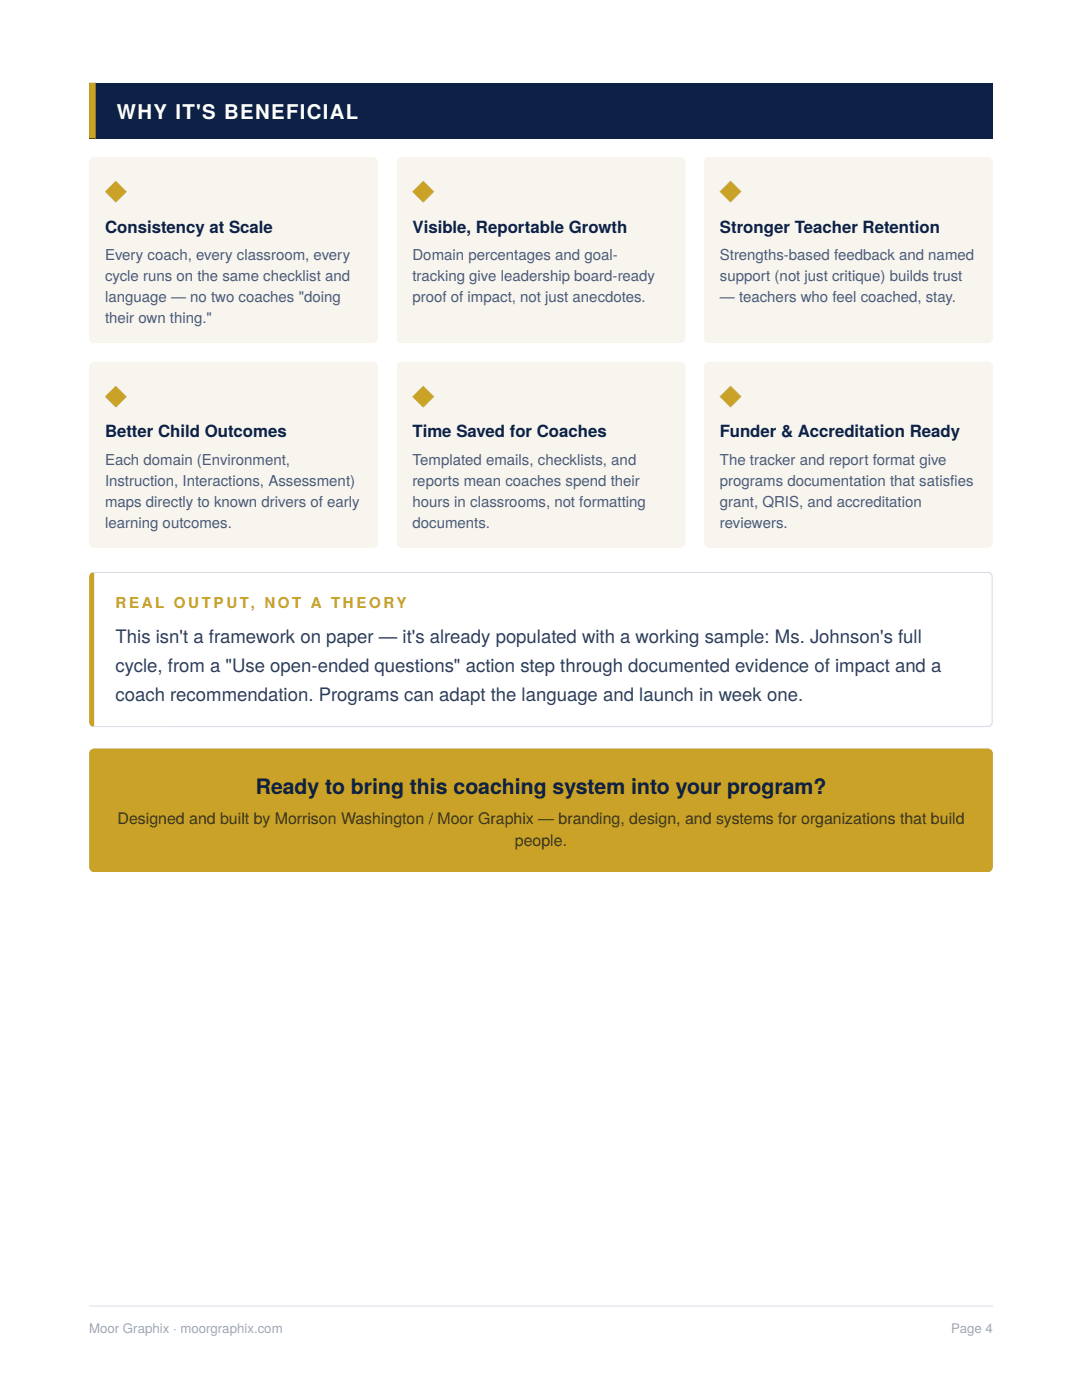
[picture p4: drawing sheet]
<svg xmlns="http://www.w3.org/2000/svg" width="216mm" height="279mm" viewBox="0 0 216 279" stroke-linecap="round" stroke-linejoin="round" font-family="sans-serif">
<defs><g id="words">
<g font-size="5.6" fill="#c9a227">
<text x="21" y="39.7">◆</text>
<text x="82.3" y="39.7">◆</text>
<text x="143.7" y="39.7">◆</text>
<text x="21" y="80.6">◆</text>
<text x="82.3" y="80.6">◆</text>
<text x="143.7" y="80.6">◆</text>
</g>
<text font-size="4.2" fill="#0d2147" x="51" y="158.4">Ready to bring this coaching system into your program?</text>
<text font-size="4.1" fill="#fff" x="23.3" y="23.7">WHY IT'S BENEFICIAL</text>
<g font-size="3.7" fill="#2c3e5c">
<text x="23.1" y="128.4">This isn't a framework on paper — it's already populated with a working sample: Ms. Johnson's full</text>
<text x="23.1" y="134.2">cycle, from a &quot;Use open-ended questions&quot; action step through documented evidence of impact and a</text>
<text x="23.1" y="139.9">coach recommendation. Programs can adapt the language and launch in week one.</text>
</g>
<g font-size="3.4" fill="#0d2147">
<text x="21" y="46.4">Consistency at Scale</text>
<text x="82.3" y="46.4">Visible, Reportable Growth</text>
<text x="143.7" y="46.4">Stronger Teacher Retention</text>
<text x="21" y="87.3">Better Child Outcomes</text>
<text x="82.3" y="87.3">Time Saved for Coaches</text>
<text x="143.7" y="87.3">Funder &amp; Accreditation Ready</text>
</g>
<g font-size="3.2" fill="#3a3015">
<text x="23.5" y="164.4">Designed and built by Morrison Washington / Moor Graphix — branding, design, and systems for organizations that build</text>
<text x="102.7" y="168.9">people.</text>
</g>
<g font-size="3" fill="#4a5a78">
<text x="21" y="51.9">Every coach, every classroom, every</text>
<text x="82.3" y="51.9">Domain percentages and goal-</text>
<text x="143.7" y="51.9">Strengths-based feedback and named</text>
<text x="21" y="56.1">cycle runs on the same checklist and</text>
<text x="82.3" y="56.1">tracking give leadership board-ready</text>
<text x="143.7" y="56.1">support (not just critique) builds trust</text>
<text x="21" y="60.3">language — no two coaches &quot;doing</text>
<text x="21" y="64.5">their own thing.&quot;</text>
<text x="82.3" y="60.3">proof of impact, not just anecdotes.</text>
<text x="143.7" y="60.3">— teachers who feel coached, stay.</text>
<text x="21" y="92.8">Each domain (Environment,</text>
<text x="82.3" y="92.8">Templated emails, checklists, and</text>
<text x="143.7" y="92.8">The tracker and report format give</text>
<text x="21" y="97">Instruction, Interactions, Assessment)</text>
<text x="21" y="101.2">maps directly to known drivers of early</text>
<text x="82.3" y="97">reports mean coaches spend their</text>
<text x="82.3" y="101.2">hours in classrooms, not formatting</text>
<text x="143.7" y="97">programs documentation that satisf</text>
<text x="143.7" y="101.2">grant, QRIS, and accreditation</text>
<text x="189.6" y="97">ies</text>
<text x="21" y="105.4">learning outcomes.</text>
<text x="82.3" y="105.4">documents.</text>
<text x="143.7" y="105.4">reviewers.</text>
</g>
<text font-size="3" fill="#c9a227" x="23.1" y="121.4">R E A L O U T P U T, N OT A T H E O RY</text>
<g font-size="2.6" fill="#9aa6bd">
<text x="17.8" y="265.9">Moor Graphix · moorgraphix.com</text>
<text x="189.8" y="265.9">Page 4</text>
</g>
</g></defs>
<path d="M17.8 16.5h180.3v11.1h-180.3z" fill="#0d2147"/>
<path d="M19.1 16.5l.1 11.1zM17.8 16.5h1.4v11.1h-1.4z" fill-rule="evenodd" fill="#c9a227"/>
<g fill="#f7f5ed">
<path d="M17.8 31.3h57.6v37.2h-57.6z"/>
<path d="M79.1 31.3h57.7v37.2h-57.7z"/>
<path d="M140.5 31.3h57.6v37.2h-57.6z"/>
<path d="M17.8 72.2h57.6v37.1h-57.6z"/>
<path d="M79.1 72.2h57.7v37.1h-57.7z"/>
<path d="M140.5 72.2h57.6v37.1h-57.6z"/>
</g>
<path d="M18.8 144l179.1 .1a.8 .8 0 0 1-.8 .8h-178.3zM17.8 144l180.3 .1a1.06 1.06 0 0 1-1 1h-178.3a1.06 1.06 0 0 1-1-1.1z" fill-rule="evenodd" fill="#d9dde5"/>
<path d="M18.8 114.4l.1 30.5zM18 114.5l.5-.3 .4-.1-.1 31a1.06 1.06 0 0 1-1-1v-28.9z" fill-rule="evenodd" fill="#c9a227"/>
<g fill="#d9dde5">
<path d="M197 114.4h.1a.8 .8 0 0 1 .8 .8v28.9a.8 .8 0 0 1-.9 .8zM197 114.1h.1a1.06 1.06 0 0 1 1 1.1v28.9a.97 .97 0 0 1-1.1 1z" fill-rule="evenodd"/>
<path d="M18.8 114.4h178.3a.67 .67 0 0 1 .7 .8h-179zM18 114.5l.5-.3 .3-.1h178.3a.97 .97 0 0 1 1 1.1h-180.3z" fill-rule="evenodd"/>
</g>
<path d="M17.8 149.4h180.3v24.7h-180.3z" fill="#c9a227"/>
<path d="M17.8 260.8h180.3zM17.8 260.5h180.3v.3h-180.3z" fill-rule="evenodd" fill="#e3e6ec"/>
<use href="#words"/>
</svg>
